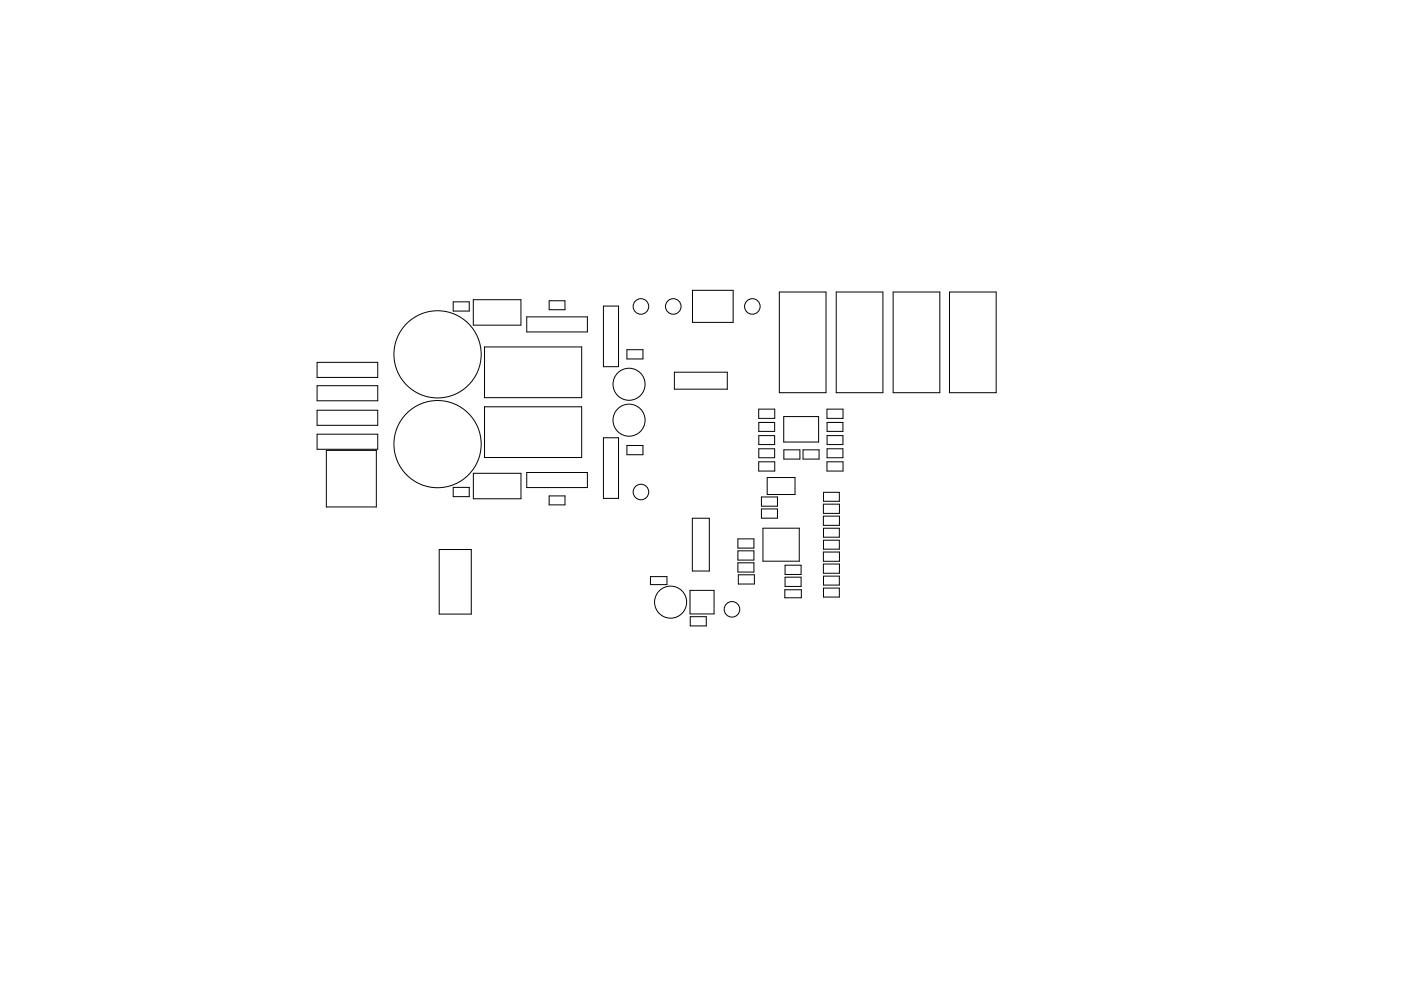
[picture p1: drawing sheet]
<svg xmlns="http://www.w3.org/2000/svg" width="297mm" height="210mm" viewBox="0 0 297 210" stroke-linecap="round" stroke-linejoin="round" font-family="sans-serif">
<g fill="none" stroke="#000" stroke-width=".21">
<path d="M67.2 76.9h12.9v3.2h-12.9zM96.1 64h3.4v2h-3.4zM100.4 63.6h10.1v5.4h-10.1zM102.7 73.6h20.6v10.8h-20.6zM111.7 67.2h12.8v3.2h-12.8zM116.4 63.8h3.4v1.9h-3.4zM127.9 64.9h3.2v12.9h-3.2zM132.9 74.2h3.4v2h-3.4zM143 79h11.2v3.6h-11.2zM146.8 61.6h8.6v6.8h-8.6zM165.2 62h9.9v21.3h-9.9zM177.3 62h9.9v21.3h-9.9z"/>
<path d="M189.4 62h9.9v21.3h-9.9zM201.3 62h9.9v21.3h-9.9zM67.2 81.8h12.9v3.2h-12.9zM67.2 87h12.9v3.2h-12.9zM67.2 92.1h12.9v3.2h-12.9zM69.2 95.6h10.6v12h-10.6zM102.7 86.3h20.6v10.8h-20.6zM127.9 92.9h3.2v12.8h-3.2zM132.9 94.5h3.4v2h-3.4zM160.9 86.8h3.4v2h-3.4zM160.9 98h3.4v1.9h-3.4zM160.9 95.2h3.3v1.9h-3.3z"/>
<path d="M160.9 89.6h3.3v1.9h-3.3zM160.9 92.4h3.3v1.9h-3.3zM166.2 88.4h7.4v5.4h-7.4zM166.2 95.4h3.4v2h-3.4zM170.3 95.4h3.4v2h-3.4zM175.3 86.8h3.4v2h-3.4zM175.3 98h3.4v1.9h-3.4zM175.4 95.2h3.3v1.9h-3.3zM175.4 89.6h3.3v1.9h-3.3zM175.4 92.4h3.3v1.9h-3.3zM93.1 116.6h6.8v13.7h-6.8zM96.1 103.4h3.4v2h-3.4z"/>
<path d="M100.4 100.4h10.1v5.4h-10.1zM111.7 100.2h12.8v3.2h-12.8zM116.4 105.2h3.4v1.9h-3.4zM146.8 110h3.6v11.2h-3.6zM156.4 119.4h3.4v2h-3.4zM156.4 114.3h3.4v2h-3.4zM156.4 116.9h3.4v1.9h-3.4zM161.4 105.4h3.4v2h-3.4zM161.4 108h3.4v1.9h-3.4zM161.8 112.1h7.7v7h-7.7zM162.7 101.3h5.9v3.6h-5.9zM166.4 119.9h3.4v2h-3.4z"/>
<path d="M174.6 109.5h3.4v2h-3.4zM174.6 107h3.4v1.9h-3.4zM174.6 117.1h3.4v2h-3.4zM174.6 119.7h3.4v1.9h-3.4zM174.6 104.5h3.4v1.9h-3.4zM174.6 112.1h3.4v1.9h-3.4zM174.6 114.6h3.4v1.9h-3.4zM137.9 122.3h3.5v1.7h-3.5zM146.3 125.3h5.1v5h-5.1zM146.3 130.8h3.4v2h-3.4zM156.5 122h3.4v1.9h-3.4zM166.4 125.1h3.5v1.7h-3.5z"/>
<path d="M166.4 122.5h3.4v1.9h-3.4zM174.6 122.2h3.4v1.9h-3.4zM174.6 124.8h3.4v1.9h-3.4z"/>
<circle cx="92.8" cy="75.2" r="9.2"/>
<circle cx="135.9" cy="65" r="1.65"/>
<circle cx="142.7" cy="65" r="1.65"/>
<circle cx="159.5" cy="65" r="1.65"/>
<circle cx="92.8" cy="94.2" r="9.2"/>
<circle cx="133.4" cy="89.1" r="3.4"/>
<circle cx="133.4" cy="81.5" r="3.4"/>
<circle cx="135.9" cy="104.4" r="1.65"/>
<circle cx="142.2" cy="127.8" r="3.4"/>
<circle cx="155.2" cy="129.3" r="1.65"/>
</g>
</svg>
